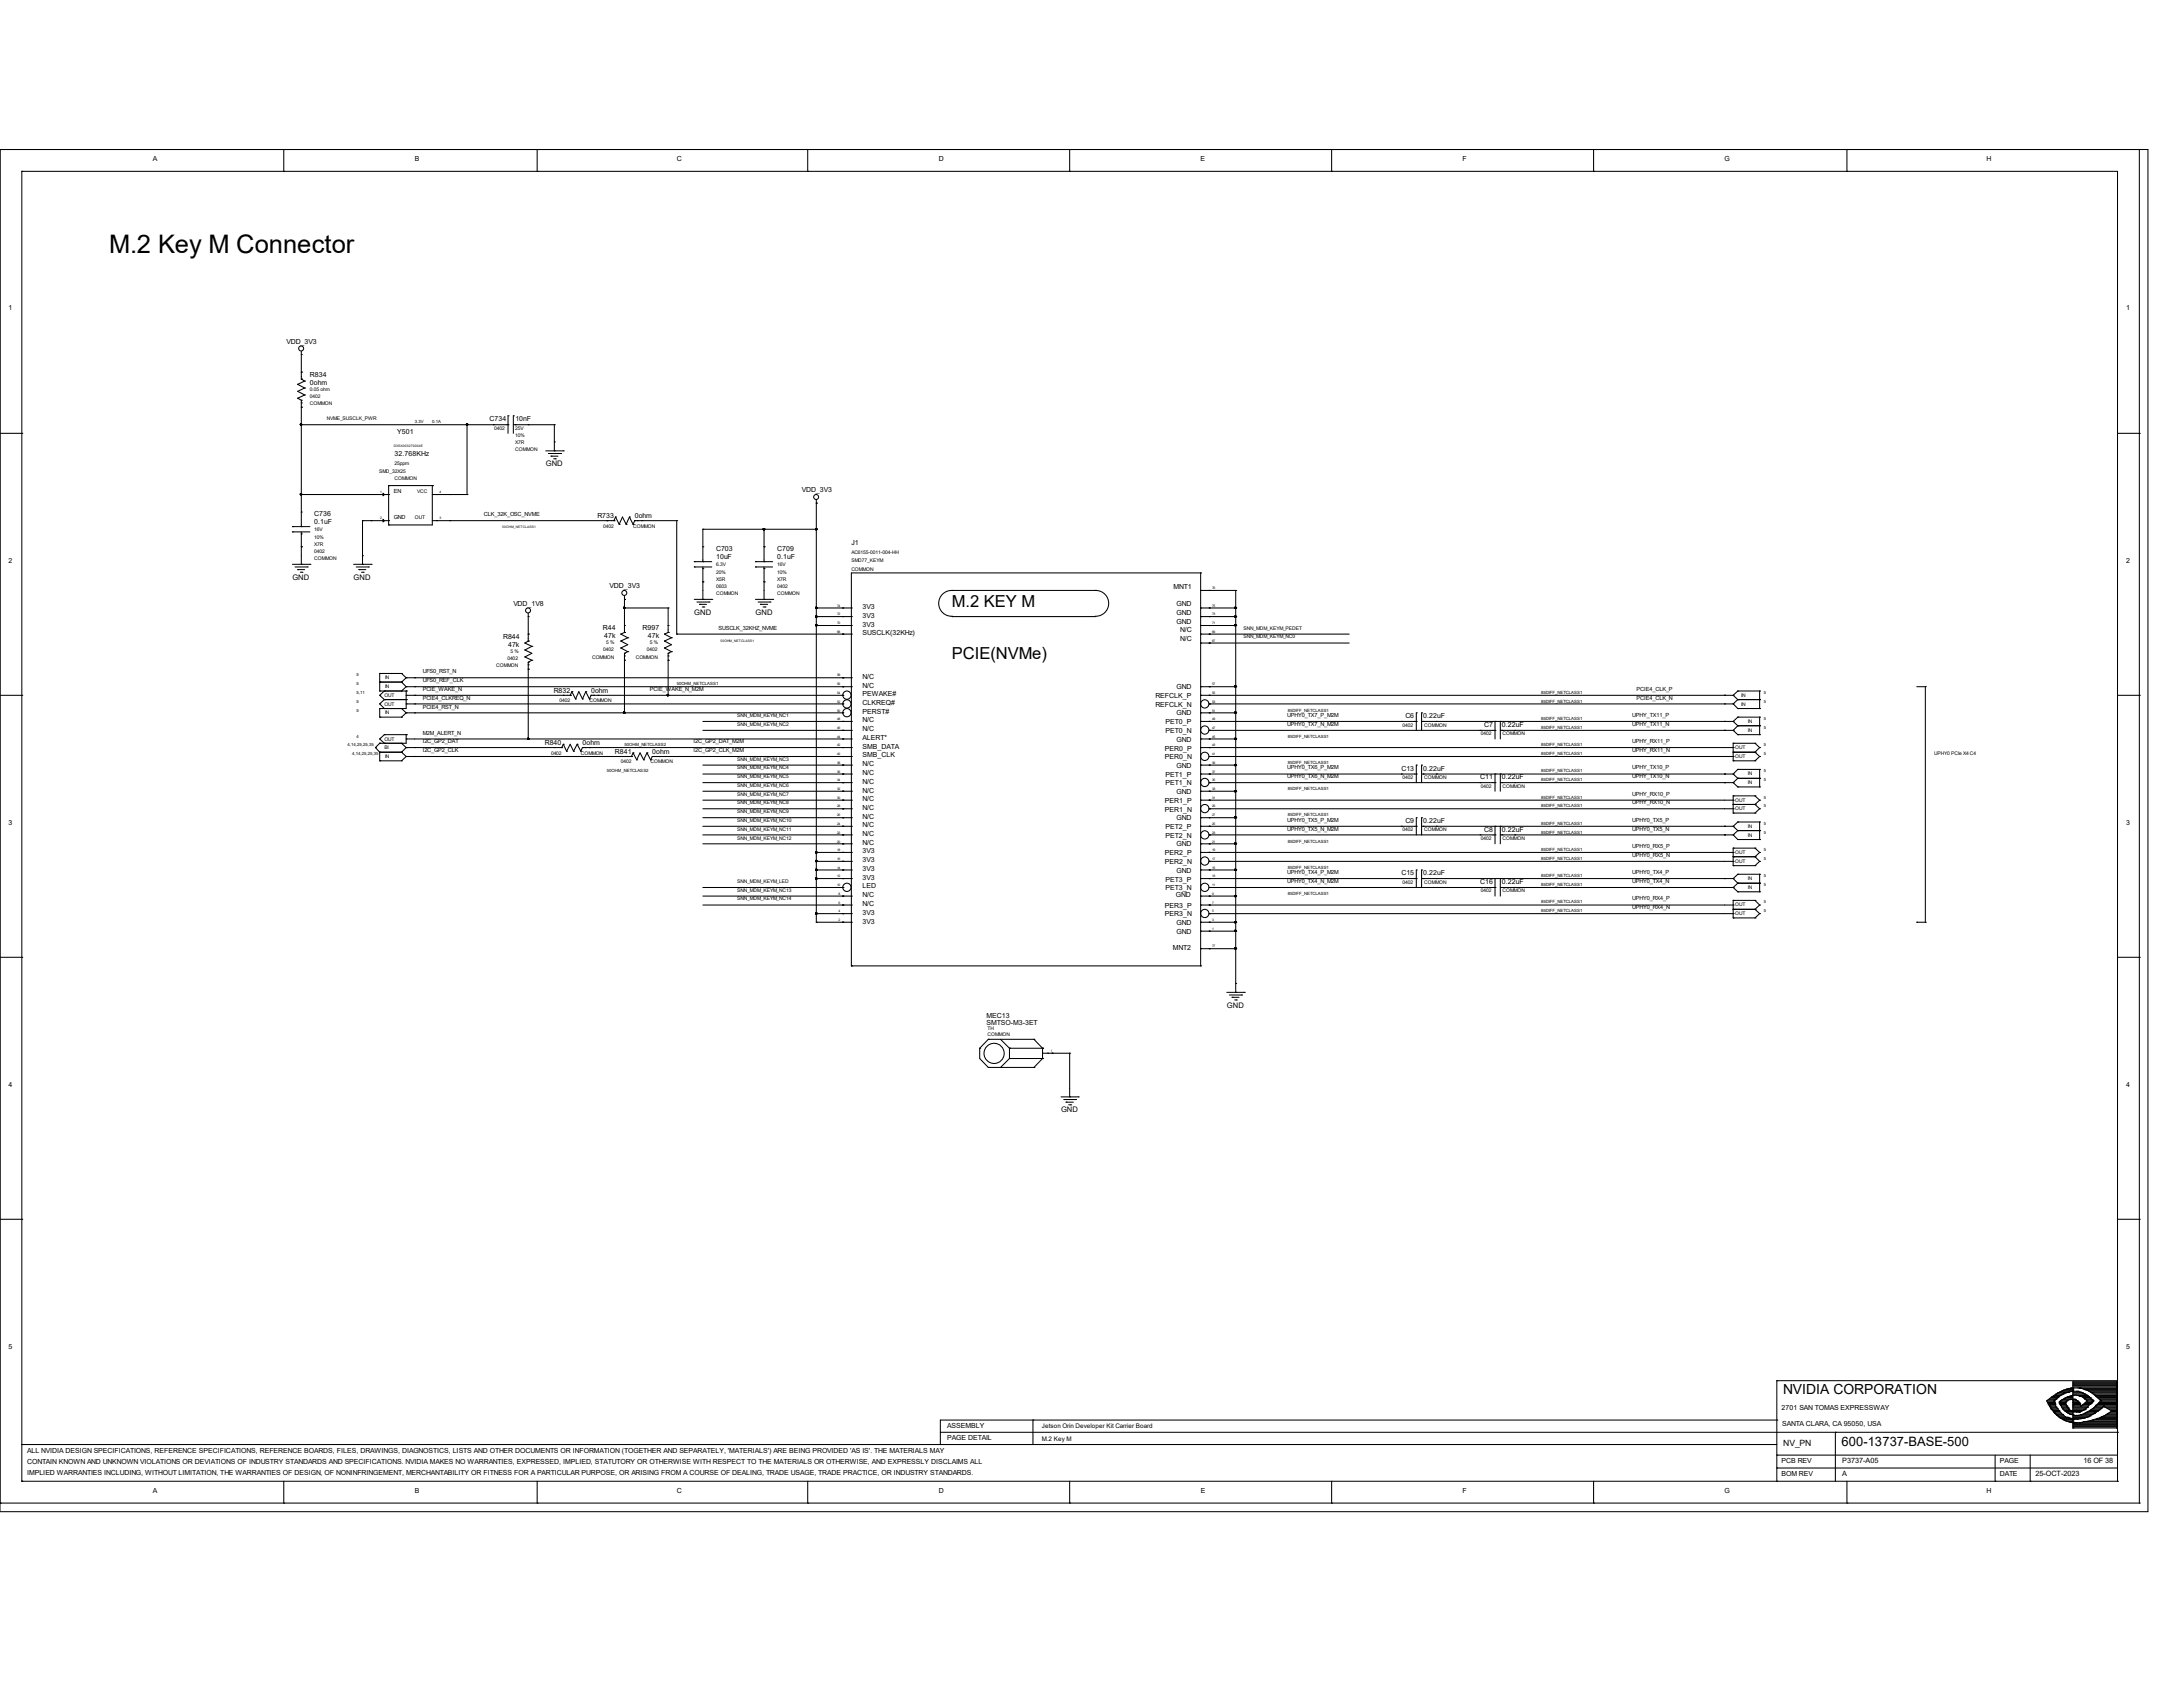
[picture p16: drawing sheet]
<svg xmlns="http://www.w3.org/2000/svg" width="279mm" height="216mm" viewBox="0 0 279 216" stroke-linecap="round" stroke-linejoin="round" font-family="sans-serif">
<defs><g id="words">
<text font-size="3.3" x="14" y="32.4">M.2 Key M Connector</text>
<g font-size="2.1">
<text x="121.8" y="77.6">M.2 KEY M</text>
<text x="121.8" y="84.3">PCIE(NVMe)</text>
</g>
<text font-size="1.8" x="228.2" y="178.4">NVIDIA CORPORATION</text>
<text font-size="1.7" x="235.7" y="185.1">600-13737-BASE-500</text>
<text font-size="1.1" x="228.2" y="185.1">NV_PN</text>
<g font-size="1">
<text x="69.8" y="59.6">GND</text>
<text x="37.4" y="74.2">GND</text>
<text x="45.3" y="74.2">GND</text>
<text x="88.9" y="78.7">GND</text>
<text x="96.7" y="78.7">GND</text>
<text x="157" y="128.9">GND</text>
<text x="135.8" y="142.3">GND</text>
</g>
<g font-size=".9">
<text x="19.6" y="20.6">A</text>
<text x="53.1" y="20.6">B</text>
<text x="86.6" y="20.6">C</text>
<text x="120.1" y="20.6">D</text>
<text x="153.7" y="20.6">E</text>
<text x="187.2" y="20.6">F</text>
<text x="220.7" y="20.6">G</text>
<text x="254.3" y="20.6">H</text>
<text x="1.1" y="39.6">1</text>
<text x="272.1" y="39.6">1</text>
<text x="36.7" y="44">VDD_3V3</text>
<text x="39.7" y="48.2">R834</text>
<text x="39.7" y="49.2">0ohm</text>
<text x="62.7" y="53.9">C734</text>
<text x="66" y="53.9">10nF</text>
<text x="50.5" y="58.4">32.768KHz</text>
<text x="50.8" y="55.6">Y501</text>
<text x="102.6" y="62.9">VDD_3V3</text>
<text x="40.2" y="66.1">C736</text>
<text x="40.2" y="67.1">0.1uF</text>
<text x="76.5" y="66.3">R733</text>
<text x="81.2" y="66.3">0ohm</text>
<text x="91.7" y="70.6">C703</text>
<text x="91.7" y="71.6">10uF</text>
<text x="99.5" y="70.6">C709</text>
<text x="99.5" y="71.6">0.1uF</text>
<text x="109" y="69.8">J1</text>
<text x="1.1" y="72">2</text>
<text x="65.7" y="77.5">VDD_1V8</text>
<text x="78" y="75.3">VDD_3V3</text>
<text x="110.4" y="77.9">3V3</text>
<text x="150.2" y="75.4">MNT1</text>
<text x="150.6" y="77.6">GND</text>
<text x="272.1" y="72">2</text>
<text x="64.4" y="81.7">R844</text>
<text x="65" y="82.8">47k</text>
<text x="77.2" y="80.6">R44</text>
<text x="77.3" y="81.6">47k</text>
<text x="82.3" y="80.6">R997</text>
<text x="82.9" y="81.6">47k</text>
<text x="110.4" y="81.3">SUSCLK(32KHz)</text>
<text x="110.4" y="80.2">3V3</text>
<text x="110.4" y="79.1">3V3</text>
<text x="150.6" y="79.8">GND</text>
<text x="150.6" y="78.7">GND</text>
<text x="151" y="82.1">N/C</text>
<text x="151" y="80.9">N/C</text>
<text x="70.9" y="88.7">R832</text>
<text x="75.6" y="88.7">0ohm</text>
<text x="110.4" y="89.1">PEWAKE#</text>
<text x="110.4" y="88">N/C</text>
<text x="110.4" y="86.9">N/C</text>
<text x="147.9" y="89.3">REFCLK_P</text>
<text x="150.6" y="88.2">GND</text>
<text x="69.7" y="95.4">R840</text>
<text x="74.5" y="95.4">0ohm</text>
<text x="110.4" y="95.8">SMB_DATA</text>
<text x="110.4" y="94.7">ALERT*</text>
<text x="110.4" y="93.6">N/C</text>
<text x="110.4" y="92.5">N/C</text>
<text x="110.4" y="91.4">PERST#</text>
<text x="110.4" y="90.3">CLKREQ#</text>
<text x="147.9" y="90.5">REFCLK_N</text>
<text x="149.2" y="93.8">PET0_N</text>
<text x="149.2" y="92.7">PET0_P</text>
<text x="150.6" y="94.9">GND</text>
<text x="150.6" y="91.6">GND</text>
<text x="179.9" y="91.9">C6</text>
<text x="182.2" y="91.9">0.22uF</text>
<text x="189.9" y="93">C7</text>
<text x="192.2" y="93">0.22uF</text>
<text x="78.7" y="96.5">R841</text>
<text x="83.5" y="96.5">0ohm</text>
<text x="110.4" y="101.4">N/C</text>
<text x="110.4" y="100.3">N/C</text>
<text x="110.4" y="99.2">N/C</text>
<text x="110.4" y="98">N/C</text>
<text x="110.4" y="96.9">SMB_CLK</text>
<text x="149.1" y="97.2">PER0_N</text>
<text x="149.1" y="96.1">PER0_P</text>
<text x="149.2" y="100.5">PET1_N</text>
<text x="149.2" y="99.4">PET1_P</text>
<text x="150.6" y="101.6">GND</text>
<text x="150.6" y="98.3">GND</text>
<text x="179.4" y="98.6">C13</text>
<text x="182.2" y="98.6">0.22uF</text>
<text x="189.4" y="99.7">C11</text>
<text x="192.2" y="99.7">0.22uF</text>
<text x="1.1" y="105.5">3</text>
<text x="110.4" y="107">N/C</text>
<text x="110.4" y="105.9">N/C</text>
<text x="110.4" y="104.8">N/C</text>
<text x="110.4" y="103.6">N/C</text>
<text x="110.4" y="102.5">N/C</text>
<text x="149.1" y="103.9">PER1_N</text>
<text x="149.1" y="102.7">PER1_P</text>
<text x="149.2" y="107.2">PET2_N</text>
<text x="149.2" y="106.1">PET2_P</text>
<text x="150.6" y="105">GND</text>
<text x="179.9" y="105.3">C9</text>
<text x="182.2" y="105.3">0.22uF</text>
<text x="189.9" y="106.4">C8</text>
<text x="192.2" y="106.4">0.22uF</text>
<text x="272.1" y="105.5">3</text>
<text x="110.4" y="113.7">LED</text>
<text x="110.4" y="112.6">3V3</text>
<text x="110.4" y="111.5">3V3</text>
<text x="110.4" y="110.4">3V3</text>
<text x="110.4" y="109.2">3V3</text>
<text x="110.4" y="108.1">N/C</text>
<text x="149.1" y="110.6">PER2_N</text>
<text x="149.1" y="109.5">PER2_P</text>
<text x="149.2" y="113.9">PET3_N</text>
<text x="149.2" y="112.8">PET3_P</text>
<text x="150.6" y="111.7">GND</text>
<text x="150.6" y="108.3">GND</text>
<text x="179.4" y="112">C15</text>
<text x="182.2" y="112">0.22uF</text>
<text x="189.4" y="113.2">C16</text>
<text x="192.2" y="113.2">0.22uF</text>
<text x="110.4" y="118.2">3V3</text>
<text x="110.4" y="117.1">3V3</text>
<text x="110.4" y="116">N/C</text>
<text x="110.4" y="114.8">N/C</text>
<text x="149.1" y="117.3">PER3_N</text>
<text x="149.1" y="116.2">PER3_P</text>
<text x="150.5" y="114.8">GND</text>
<text x="150.6" y="119.5">GND</text>
<text x="150.6" y="118.4">GND</text>
<text x="150.1" y="121.5">MNT2</text>
<text x="126.3" y="130.3">MEC13</text>
<text x="126.3" y="131.1">SMTSO-M3-3ET</text>
<text x="1.1" y="139.1">4</text>
<text x="272.1" y="139.1">4</text>
<text x="1.1" y="172.6">5</text>
<text x="272.1" y="172.6">5</text>
<text x="121.2" y="184.3">PAGE DETAIL</text>
<text x="121.2" y="182.8">ASSEMBLY</text>
<text x="228" y="180.4">2701 SAN TOMAS EXPRESSWAY</text>
<text x="228.1" y="182.5">SANTA CLARA, CA 95050, USA</text>
<text x="3.5" y="187.4">CONTAIN KNOWN AND UNKNOWN VIOLATIONS OR DEVIATIONS OF INDUSTRY STANDARDS AND SPECIFICATIONS. NVIDIA MAKES NO WARRANTIES, EXPRESSED, IMPLIED, STATUTORY OR OTHERWISE WITH RESPECT TO THE MATERIALS OR OTHERWISE, AND EXPRESSLY DISCLAIMS ALL</text>
<text x="3.5" y="186">ALL NVIDIA DESIGN SPECIFICATIONS, REFERENCE SPECIFICATIONS, REFERENCE BOARDS, FILES, DRAWINGS, DIAGNOSTICS, LISTS AND OTHER DOCUMENTS OR INFORMATION (TOGETHER AND SEPARATELY, 'MATERIALS') ARE BEING PROVIDED 'AS IS'. THE MATERIALS MAY</text>
<text x="3.5" y="188.8">IMPLIED WARRANTIES INCLUDING, WITHOUT LIMITATION, THE WARRANTIES OF DESIGN, OF NONINFRINGEMENT, MERCHANTABILITY OR FITNESS FOR A PARTICULAR PURPOSE, OR ARISING FROM A COURSE OF DEALING, TRADE USAGE, TRADE PRACTICE, OR INDUSTRY STANDARDS.</text>
<text x="19.6" y="191.1">A</text>
<text x="53.1" y="191.1">B</text>
<text x="86.6" y="191.1">C</text>
<text x="120.1" y="191.1">D</text>
<text x="153.7" y="191.1">E</text>
<text x="187.2" y="191.1">F</text>
<text x="220.7" y="191.1">G</text>
<text x="228" y="188.9">BOM REV</text>
<text x="228" y="187.2">PCB REV</text>
<text x="235.8" y="188.9">A</text>
<text x="235.8" y="187.2">P3737-A05</text>
<text x="254.3" y="191.1">H</text>
<text x="255.9" y="187.2">PAGE</text>
<text x="255.9" y="188.9">DATE</text>
<text x="260.5" y="188.9">25-OCT-2023</text>
<text x="266.7" y="187.2">16 OF 38</text>
</g>
<g font-size=".8">
<text x="133.3" y="182.8">Jetson Orin Developer Kit Carrier Board</text>
<text x="133.3" y="184.4">M.2 Key M</text>
</g>
<g font-size=".7">
<text x="50.4" y="63">EN</text>
<text x="50.4" y="66.4">GND</text>
<text x="61.9" y="66.1">CLK_32K_OSC_NVME</text>
<text x="91.9" y="80.6">SUSCLK_32KHZ_NVME</text>
<text x="54.1" y="89.5">PCIE4_CLKREQ_N</text>
<text x="54.1" y="88.4">PCIE_WAKE_N</text>
<text x="54.1" y="87.3">UFS0_REF_CLK</text>
<text x="54.1" y="86.2">UFS0_RST_N</text>
<text x="83.2" y="88.4">PCIE_WAKE_N_M2M</text>
<text x="209.5" y="89.5">PCIE4_CLK_N</text>
<text x="209.5" y="88.4">PCIE4_CLK_P</text>
<text x="54.1" y="95.1">I2C_GP2_DAT</text>
<text x="54.1" y="94">M2M_ALERT_N</text>
<text x="54.1" y="90.7">PCIE4_RST_N</text>
<text x="88.8" y="95.1">I2C_GP2_DAT_M2M</text>
<text x="164.8" y="92.9">UPHY0_TX7_N_M2M</text>
<text x="164.8" y="91.8">UPHY0_TX7_P_M2M</text>
<text x="208.9" y="95.1">UPHY_RX11_P</text>
<text x="208.9" y="92.9">UPHY_TX11_N</text>
<text x="208.9" y="91.8">UPHY_TX11_P</text>
<text x="54.1" y="96.3">I2C_GP2_CLK</text>
<text x="88.8" y="96.3">I2C_GP2_CLK_M2M</text>
<text x="164.8" y="99.6">UPHY0_TX6_N_M2M</text>
<text x="164.8" y="98.5">UPHY0_TX6_P_M2M</text>
<text x="208.9" y="101.9">UPHY_RX10_P</text>
<text x="208.9" y="96.3">UPHY_RX11_N</text>
<text x="208.9" y="99.6">UPHY_TX10_N</text>
<text x="208.9" y="98.5">UPHY_TX10_P</text>
<text x="164.8" y="106.3">UPHY0_TX5_N_M2M</text>
<text x="164.8" y="105.2">UPHY0_TX5_P_M2M</text>
<text x="208.9" y="106.3">UPHY0_TX5_N</text>
<text x="208.9" y="105.2">UPHY0_TX5_P</text>
<text x="208.9" y="103">UPHY_RX10_N</text>
<text x="164.8" y="113">UPHY0_TX4_N_M2M</text>
<text x="164.8" y="111.9">UPHY0_TX4_P_M2M</text>
<text x="208.9" y="109.6">UPHY0_RX5_N</text>
<text x="208.9" y="108.5">UPHY0_RX5_P</text>
<text x="208.9" y="113">UPHY0_TX4_N</text>
<text x="208.9" y="111.9">UPHY0_TX4_P</text>
<text x="208.9" y="116.4">UPHY0_RX4_N</text>
<text x="208.9" y="115.2">UPHY0_RX4_P</text>
</g>
<g font-size=".6">
<text x="39.7" y="51.9">COMMON</text>
<text x="39.7" y="51">0402</text>
<text x="39.7" y="50.1">0.05 ohm</text>
<text x="41.8" y="53.8">NVME_SUSCLK_PWR</text>
<text x="50.5" y="59.5">25ppm</text>
<text x="53.1" y="54.1">3.3V</text>
<text x="55.3" y="54.1">0.1A</text>
<text x="63.2" y="55">0402</text>
<text x="66" y="56.8">X7R</text>
<text x="66" y="55">25V</text>
<text x="66" y="55.9">10%</text>
<text x="66" y="57.7">COMMON</text>
<text x="48.5" y="60.6">SMD_32X25</text>
<text x="50.5" y="61.5">COMMON</text>
<text x="53.4" y="63">VCC</text>
<text x="40.2" y="70.7">0402</text>
<text x="40.2" y="69.8">X7R</text>
<text x="40.2" y="69">10%</text>
<text x="40.2" y="67.9">16V</text>
<text x="40.2" y="71.6">COMMON</text>
<text x="53.1" y="66.4">OUT</text>
<text x="77.2" y="67.5">0402</text>
<text x="81" y="67.5">COMMON</text>
<text x="109" y="72">SMD77_KEYM</text>
<text x="109" y="70.9">AC6155-0011-004-HH</text>
<text x="91.7" y="76.1">COMMON</text>
<text x="91.7" y="72.4">6.3V</text>
<text x="91.7" y="73.4">20%</text>
<text x="91.7" y="74.3">X5R</text>
<text x="91.7" y="75.2">0603</text>
<text x="99.5" y="74.3">X7R</text>
<text x="99.5" y="72.4">16V</text>
<text x="99.5" y="73.4">10%</text>
<text x="99.5" y="75.2">0402</text>
<text x="99.5" y="76.1">COMMON</text>
<text x="109" y="73.1">COMMON</text>
<text x="65.3" y="83.6">5 %</text>
<text x="77.2" y="83.4">0402</text>
<text x="77.6" y="82.5">5 %</text>
<text x="82.8" y="83.4">0402</text>
<text x="83.2" y="82.5">5 %</text>
<text x="159.2" y="81.7">SNN_MDM_KEYM_NC0</text>
<text x="159.2" y="80.6">SNN_MDM_KEYM_PEDET</text>
<text x="45.6" y="89.9">5</text>
<text x="45.6" y="88.8">5,11</text>
<text x="45.6" y="87.7">5</text>
<text x="45.6" y="86.6">5</text>
<text x="49.2" y="89.2">OUT</text>
<text x="49.3" y="88.1">IN</text>
<text x="49.3" y="87">IN</text>
<text x="63.5" y="85.4">COMMON</text>
<text x="64.9" y="84.5">0402</text>
<text x="71.6" y="89.9">0402</text>
<text x="75.4" y="89.9">COMMON</text>
<text x="75.8" y="84.3">COMMON</text>
<text x="81.4" y="84.3">COMMON</text>
<text x="86.6" y="87.7">50OHM_NETCLASS1</text>
<text x="197.3" y="89.9">85DIFF_NETCLASS1</text>
<text x="197.3" y="88.8">85DIFF_NETCLASS1</text>
<text x="222.8" y="89.2">IN</text>
<text x="225.8" y="89.9">5</text>
<text x="225.8" y="88.8">5</text>
<text x="44.5" y="95.5">4,14,25,25,35</text>
<text x="45.6" y="94.4">4</text>
<text x="45.6" y="91.1">5</text>
<text x="49.2" y="95.9">BI</text>
<text x="49.2" y="94.8">OUT</text>
<text x="49.2" y="90.3">OUT</text>
<text x="49.3" y="91.4">IN</text>
<text x="79.9" y="95.5">50OHM_NETCLASS2</text>
<text x="94.4" y="91.8">SNN_MDM_KEYM_NC1</text>
<text x="94.4" y="92.9">SNN_MDM_KEYM_NC2</text>
<text x="164.8" y="94.4">85DIFF_NETCLASS1</text>
<text x="164.8" y="91.1">85DIFF_NETCLASS1</text>
<text x="179.5" y="93">0402</text>
<text x="182.3" y="93">COMMON</text>
<text x="189.5" y="94.1">0402</text>
<text x="192.3" y="94.1">COMMON</text>
<text x="197.3" y="95.5">85DIFF_NETCLASS1</text>
<text x="197.3" y="93.3">85DIFF_NETCLASS1</text>
<text x="197.3" y="92.2">85DIFF_NETCLASS1</text>
<text x="222.1" y="95.9">OUT</text>
<text x="222.8" y="90.3">IN</text>
<text x="223.7" y="93.6">IN</text>
<text x="223.7" y="92.5">IN</text>
<text x="225.8" y="95.5">5</text>
<text x="225.8" y="93.3">5</text>
<text x="225.8" y="92.2">5</text>
<text x="45.1" y="96.6">4,14,25,25,35</text>
<text x="49.3" y="97">IN</text>
<text x="70.5" y="96.6">0402</text>
<text x="74.3" y="96.6">COMMON</text>
<text x="77.7" y="98.8">50OHM_NETCLASS2</text>
<text x="79.5" y="97.7">0402</text>
<text x="83.3" y="97.7">COMMON</text>
<text x="94.4" y="97.4">SNN_MDM_KEYM_NC3</text>
<text x="94.4" y="98.5">SNN_MDM_KEYM_NC4</text>
<text x="94.4" y="99.6">SNN_MDM_KEYM_NC5</text>
<text x="94.4" y="100.7">SNN_MDM_KEYM_NC6</text>
<text x="94.4" y="101.9">SNN_MDM_KEYM_NC7</text>
<text x="164.8" y="101.1">85DIFF_NETCLASS1</text>
<text x="164.8" y="97.7">85DIFF_NETCLASS1</text>
<text x="179.5" y="99.7">0402</text>
<text x="182.3" y="99.7">COMMON</text>
<text x="189.5" y="100.8">0402</text>
<text x="192.3" y="100.8">COMMON</text>
<text x="197.3" y="96.6">85DIFF_NETCLASS1</text>
<text x="197.3" y="100">85DIFF_NETCLASS1</text>
<text x="197.3" y="98.8">85DIFF_NETCLASS1</text>
<text x="222.1" y="97">OUT</text>
<text x="223.7" y="100.4">IN</text>
<text x="223.7" y="99.2">IN</text>
<text x="225.8" y="100">5</text>
<text x="225.8" y="98.8">5</text>
<text x="225.8" y="96.6">5</text>
<text x="247.6" y="96.6">UPHY0 PCIe X4 C4</text>
<text x="94.4" y="105.2">SNN_MDM_KEYM_NC10</text>
<text x="94.4" y="106.3">SNN_MDM_KEYM_NC11</text>
<text x="94.4" y="107.4">SNN_MDM_KEYM_NC12</text>
<text x="94.4" y="103">SNN_MDM_KEYM_NC8</text>
<text x="94.4" y="104.1">SNN_MDM_KEYM_NC9</text>
<text x="164.8" y="107.8">85DIFF_NETCLASS1</text>
<text x="164.8" y="104.4">85DIFF_NETCLASS1</text>
<text x="179.5" y="106.4">0402</text>
<text x="182.3" y="106.4">COMMON</text>
<text x="189.5" y="107.5">0402</text>
<text x="192.3" y="107.5">COMMON</text>
<text x="197.3" y="106.7">85DIFF_NETCLASS1</text>
<text x="197.3" y="105.6">85DIFF_NETCLASS1</text>
<text x="197.3" y="103.3">85DIFF_NETCLASS1</text>
<text x="197.3" y="102.2">85DIFF_NETCLASS1</text>
<text x="222.1" y="103.7">OUT</text>
<text x="222.1" y="102.6">OUT</text>
<text x="223.7" y="107.1">IN</text>
<text x="223.7" y="106">IN</text>
<text x="225.8" y="106.7">5</text>
<text x="225.8" y="105.6">5</text>
<text x="225.8" y="103.3">5</text>
<text x="225.8" y="102.2">5</text>
<text x="94.4" y="113">SNN_MDM_KEYM_LED</text>
<text x="164.8" y="111.2">85DIFF_NETCLASS1</text>
<text x="179.5" y="113.1">0402</text>
<text x="182.3" y="113.1">COMMON</text>
<text x="197.3" y="110">85DIFF_NETCLASS1</text>
<text x="197.3" y="108.9">85DIFF_NETCLASS1</text>
<text x="197.3" y="113.4">85DIFF_NETCLASS1</text>
<text x="197.3" y="112.3">85DIFF_NETCLASS1</text>
<text x="222.1" y="110.4">OUT</text>
<text x="222.1" y="109.3">OUT</text>
<text x="223.7" y="113.8">IN</text>
<text x="223.7" y="112.6">IN</text>
<text x="225.8" y="113.4">5</text>
<text x="225.8" y="112.3">5</text>
<text x="225.8" y="110">5</text>
<text x="225.8" y="108.9">5</text>
<text x="94.4" y="114.1">SNN_MDM_KEYM_NC13</text>
<text x="94.4" y="115.2">SNN_MDM_KEYM_NC14</text>
<text x="164.8" y="114.5">85DIFF_NETCLASS1</text>
<text x="189.5" y="114.2">0402</text>
<text x="192.3" y="114.2">COMMON</text>
<text x="197.3" y="116.8">85DIFF_NETCLASS1</text>
<text x="197.3" y="115.6">85DIFF_NETCLASS1</text>
<text x="222.1" y="117.1">OUT</text>
<text x="222.1" y="116">OUT</text>
<text x="225.8" y="116.8">5</text>
<text x="225.8" y="115.6">5</text>
<text x="126.4" y="131.8">TH</text>
<text x="126.4" y="132.5">COMMON</text>
</g>
<g font-size=".4">
<text x="50.4" y="57.2">D3SX003270004E</text>
<text x="48.6" y="63.1">1</text>
<text x="56.3" y="63.1">4</text>
<text x="48.6" y="66.5">2</text>
<text x="56.3" y="66.5">3</text>
<text x="64.3" y="67.6">50OHM_NETCLASS1</text>
<text x="107.1" y="77.6">74</text>
<text x="155.2" y="77.6">75</text>
<text x="155.2" y="75.4">76</text>
<text x="92.2" y="82.1">50OHM_NETCLASS1</text>
<text x="107.1" y="81">68</text>
<text x="107.1" y="79.9">70</text>
<text x="107.1" y="78.7">72</text>
<text x="155.2" y="82.1">67</text>
<text x="155.2" y="81">69</text>
<text x="155.2" y="79.9">71</text>
<text x="155.2" y="78.7">73</text>
<text x="107.1" y="89.9">52</text>
<text x="107.1" y="88.8">54</text>
<text x="107.1" y="87.7">56</text>
<text x="107.1" y="86.6">58</text>
<text x="155.2" y="89.9">53</text>
<text x="155.2" y="88.8">55</text>
<text x="155.2" y="87.7">57</text>
<text x="107.1" y="95.5">42</text>
<text x="107.1" y="94.4">44</text>
<text x="107.1" y="93.3">46</text>
<text x="107.1" y="92.2">48</text>
<text x="107.1" y="91.1">50</text>
<text x="155.2" y="95.5">43</text>
<text x="155.2" y="94.4">45</text>
<text x="155.2" y="93.3">47</text>
<text x="155.2" y="92.2">49</text>
<text x="155.2" y="91.1">51</text>
<text x="107.1" y="101.1">32</text>
<text x="107.1" y="100">34</text>
<text x="107.1" y="98.9">36</text>
<text x="107.1" y="97.7">38</text>
<text x="107.1" y="96.6">40</text>
<text x="155.2" y="101.1">33</text>
<text x="155.2" y="100">35</text>
<text x="155.2" y="98.9">37</text>
<text x="155.2" y="97.7">39</text>
<text x="155.2" y="96.6">41</text>
<text x="107.1" y="107.8">20</text>
<text x="107.1" y="106.7">22</text>
<text x="107.1" y="105.6">24</text>
<text x="107.1" y="104.5">26</text>
<text x="107.1" y="103.3">28</text>
<text x="107.1" y="102.2">30</text>
<text x="155.2" y="107.8">21</text>
<text x="155.2" y="106.7">23</text>
<text x="155.2" y="105.6">25</text>
<text x="155.2" y="104.5">27</text>
<text x="155.2" y="103.3">29</text>
<text x="155.2" y="102.2">31</text>
<text x="107.1" y="113.4">10</text>
<text x="107.1" y="112.3">12</text>
<text x="107.1" y="111.2">14</text>
<text x="107.1" y="110.1">16</text>
<text x="107.1" y="108.9">18</text>
<text x="155.2" y="113.4">11</text>
<text x="155.2" y="112.3">13</text>
<text x="155.2" y="111.2">15</text>
<text x="155.2" y="110.1">17</text>
<text x="155.2" y="108.9">19</text>
<text x="107.3" y="117.9">2</text>
<text x="107.3" y="116.8">4</text>
<text x="107.3" y="115.7">6</text>
<text x="107.3" y="114.5">8</text>
<text x="155.2" y="119">1</text>
<text x="155.2" y="117.9">3</text>
<text x="155.2" y="116.8">5</text>
<text x="155.2" y="115.7">7</text>
<text x="155.2" y="114.5">9</text>
<text x="155.2" y="121.2">77</text>
<text x="134.5" y="134.6">1</text>
</g>
</g></defs>
<g fill="none" stroke="#000" stroke-width=".13">
<path d="M0 19.1h.1M0 19.1h274.9v174.4h-274.9zM36.3 19.1v2.8M68.7 19.1v2.8M103.4 19.1v2.8M136.9 19.1v2.8M170.4 19.1v2.8M204 19.1v2.8M236.4 19.1v2.8M273.8 19.1v173.3M2.8 21.9h.1M2.8 21.9h268.2v167.7"/>
<path d="M2.8 21.9v167.7M36.3 21.9h.1M68.7 21.9h.1M103.4 21.9h.1M136.9 21.9h.1M170.4 21.9h.1M204 21.9h.1M236.4 21.9h.1M0 55.5h2.8M2.8 55.5h.1M38.1 51h.1M38.1 49.2h.1"/>
<path d="M38.1 51l.5 .2M38.1 49.2l.9 .5M38.6 45.4h.1M38.6 51.6h.1M38.6 51.2h.1M38.6 48.5h.1M38.6 47.6h.1M38.6 52.1h.1M38.6 54.4h.1M38.6 45v3.5M38.6 51.2v16.2M38.6 54.4h26.4"/>
<path d="M38.6 48.5l.4 .3M39 50.5h.1M39 48.8h.1M39 49.7h.1M39 50.5l-.9 .5M39 49.7l-.9 .4 .9 .4M39 48.8l-.9 .4M59.8 54.4h.1M59.8 54.4v8.9M63.2 54.4h.1M65 54.4h.1M65 53.2h.1"/>
<path d="M65 53.2v2.3M65.7 53.2h.1M65.7 54.4h5.3M65.7 53.2v2.3M66 54.4h.1M67.6 54.4h.1M69.8 57.7h2.3M70.2 58h1.6M70.5 58.4h.1M70.5 58.4h.9M70.9 58.7h.2M71 57.7h.1"/>
<path d="M71 54.4h.1M71 56.6h.1M71 54.4v3.3M71.1 58.7h.1M71.8 58h.1M72.1 57.7h.1M271 55.5h2.8M273.8 55.5h.1M37.4 67.4h.1M37.4 68.1h.1M37.4 72.2h2.3M37.4 67.4h2.3"/>
<path d="M37.4 68.1h2.3M37.8 72.6h1.5M38.1 72.9h.1M38.1 72.9h.9M38.4 73.2h.3M38.6 72.2h.1M38.6 68.3h.1M38.6 67.4h.1M38.6 65.5h.1M38.6 70h.1M38.6 63.3h.1M38.6 68.1v4.1"/>
<path d="M38.6 63.3h11.1M38.7 73.2h.1M39.3 72.6h.1M39.7 72.2h.1M45.3 72.2h2.2M45.6 72.6h1.6M45.9 72.9h.1M45.9 72.9h.9M46.3 73.2h.2M46.4 72.2h.1M46.4 66.6h.1M46.4 71.1h.1"/>
<path d="M46.4 66.6v5.6M46.4 66.6h3.3M46.5 73.2h.1M47.2 72.6h.1M47.5 72.2h.1M47.5 63.3h.1M47.5 66.6h.1M49.7 66.6h.1M49.7 63.3h.1M49.7 67.2h.1M49.7 62.1h.1M49.7 62.1h5.6"/>
<path d="M49.7 62.1v5.1M55.3 62.1h.1M55.3 66.6h23.3M55.3 63.3h4.5M55.3 62.1v5.1h-5.6M55.9 66.6h.1M55.9 63.3h.1M57.6 66.6h.1M57.6 63.3h.1M59.8 63.3h.1M67.6 78.9h.1M67.6 78.5v3.5"/>
<path d="M77.7 66.6h.1M78.6 66.6h.1M78.8 66.2h.1M78.8 66.2l-.2 .4M78.8 66.2l.4 .9M79.2 67.1h.1M79.2 67.1l.5-.9 .4 .9M79.9 76.7h.1M79.9 77.8h.1M79.9 76.2v4.7M79.9 77.8h5.6M80.1 67.1h.1"/>
<path d="M80.6 66.2h.1M80.6 66.2l-.5 .9M80.6 66.2l.4 .9M81 67.1h.1M81.2 66.6h.1M81.2 66.6h5.4M81.2 66.6l-.2 .5M81.6 66.6h.1M82.1 66.6h.1M85.5 77.8h.1M85.5 77.8v3.1M86.6 66.6h.1"/>
<path d="M86.6 66.6v14.6M88.9 71.9h.1M88.9 72.6h.1M88.9 72.6h2.2M88.9 76.7h2.2M88.9 71.9h2.2M89.2 77h1.6M89.5 77.3h.1M89.5 77.3h.9M89.9 77.7h.2M90 76.7h.1M90 72.8h.1"/>
<path d="M90 71.9h.1M90 70h.1M90 74.5h.1M90 67.7h.1M90 67.7v4.2M90 72.6v4.1M90 67.7h14.5M90.1 77.7h.1M90.8 77h.1M91.1 76.7h.1M96.7 71.9h.1M96.7 72.6h.1"/>
<path d="M96.7 72.6h2.2M96.7 76.7h2.2M96.7 71.9h2.2M97 77h1.6M97.3 77.3h.1M97.3 77.3h1M97.7 77.7h.2M97.8 76.7h.1M97.8 72.8h.1M97.8 71.9h.1M97.8 70h.1M97.8 74.5h.1"/>
<path d="M97.8 67.7h.1M97.8 67.7v4.2M97.8 72.6v4.1M97.9 77.7h.1M98.6 77h.1M98.9 76.7h.1M104.5 64.4h.1M104.5 67.7h.1M104.5 77.8h.1M104.5 78.9h.1M104.5 64v54M104.5 77.8h4.5"/>
<path d="M104.5 78.9h4.5M107.9 78.9h.1M107.9 77.8h.1M109 77.8h.1M109 78.9h.1M121.8 78.9h.1M121.8 75.6h18.5M121.8 78.9h18.5M121.9 75.6a1.65 1.65 0 0 0-1.8 1.6 1.65 1.65 0 0 0 1.8 1.7M140.2 75.6a1.65 1.65 0 0 1 1.7 1.6 1.65 1.65 0 0 1-1.7 1.7M140.3 75.6h.1M153.7 77.8h.1"/>
<path d="M153.7 75.6h.1M153.7 78.9h.1M153.7 73.3h.1M153.7 77.8h4.5M153.7 75.6h4.5M153.7 78.9h4.5M153.7 73.3v50.3M153.7 73.3h-44.7v50.3M154.8 78.9h.1M154.8 77.8h.1M154.8 75.6h.1M158.2 78.9h.1"/>
<path d="M158.2 77.8h.1M158.2 75.6h.1M158.2 75.6v51.4M0 89h2.8M2.8 89h.1M48 95.7h.1M48 95.7l.6 .6M48.6 96.3h.1M48.6 97.4h.1M48.6 95.1h.1M48.6 94.6h.1M48.6 90.7h.1"/>
<path d="M48.6 91.8h.1M48.6 90.1h.1M48.6 89h.1M48.6 87.3h.1M48.6 88.4h.1M48.6 86.2h.1M48.6 96.3h2.8M48.6 86.2v2.2M48.6 90.7v1.1M48.6 96.3v1.1M48.6 97.4h2.8M48.6 95.1l-.6 .6"/>
<path d="M48.6 94.6l.6 .5M48.6 91.8h2.8M48.6 90.1l.6 .6M48.6 88.4h3.4M48.6 89l.6 .5M48.6 87.3h2.8M48.6 86.2h2.8M49.2 94h.1M49.2 95.1h.1M49.2 89.5h.1M49.2 90.7h.1M49.2 88.4h.1"/>
<path d="M49.2 94h2.8M49.2 94l-.6 .6M49.2 89.5h2.8M49.2 89.5l-.6 .6M49.2 88.4l-.6 .6M51.4 97.4h.1M51.4 96.3h.1M51.4 95.1h.1M51.4 91.8h.1M51.4 90.7h.1M51.4 88.4h.1M51.4 87.3h.1"/>
<path d="M51.4 86.2h.1M51.4 96.3l.6 .5M51.4 95.1l.6 .6M51.4 90.7l.6 .5M51.4 87.3l.6 .6M51.4 86.2l.6 .5M52 96.8h.1M52 95.7h.1M52 94h.1M52 94.6h.1M52 91.2h.1M52 89.5h.1"/>
<path d="M52 90.1h.1M52 88.4h.1M52 89h.1M52 87.9h.1M52 86.7h.1M52 89h21M52 87.9h57M52 96.8l-.6 .6M52 96.8h28.8M52 95.7h19.9M52 95.7l-.6 .6M52 94v1.1h-3.4"/>
<path d="M52 88.4v2.3h-3.4M52 94.6h57M52 91.2l-.6 .6M52 91.2h55.9M52 90.1h55.9M52 87.9l-.6 .5M52 86.7l-.6 .6M52 86.7h57M53.1 96.8h.1M53.1 91.2h.1M53.1 87.9h.1M53.1 86.7h.1"/>
<path d="M53.1 95.7h.1M53.1 90.1h.1M53.1 89h.1M67.2 84.1h.1M67.2 82.3h.1M67.2 83.2h.1M67.2 84.1l.9 .4M67.2 83.2l.9 .4-.9 .5M67.2 82.3l.9 .4M67.6 85.1h.1M67.6 84.8h.1M67.6 82h.1"/>
<path d="M67.6 81.2h.1M67.6 85.6h.1M67.6 94.6h.1M67.6 84.8v9.8M67.6 82l-.4 .3M68.1 84.5h.1M68.1 82.7h.1M68.1 84.5l-.5 .3M68.1 82.7l-.9 .5M71 95.7h.1M71.9 95.7h.1M72.1 95.2h.1"/>
<path d="M72.1 89h.1M72.1 95.2l-.2 .5M72.1 95.2l.4 .9M72.5 96.1h.1M72.5 96.1l.5-.9 .4 .9M73 89h.1M73.2 88.5h.1M73.2 88.5l-.2 .5M73.2 88.5l.5 1M73.4 96.1h.1M73.7 89.5h.1M73.7 89.5l.4-1 .4 1"/>
<path d="M73.9 95.2h.1M73.9 95.2l-.5 .9M73.9 95.2l.4 .9M74.3 96.1h.1M74.5 95.7h.1M74.5 89.5h.1M74.5 95.7h34.5M74.5 95.7l-.2 .4M74.9 95.7h.1M75 88.5h.1M75 88.5l-.5 1M75 88.5l.4 1"/>
<path d="M75.4 95.7h.1M75.4 89.5h.1M75.6 89h.1M75.6 89h32.3M75.6 89l-.2 .5M76 89h.1M76.5 89h.1M79.5 82.9h.1M79.5 81.2h.1M79.5 82h.1M79.5 82.9l.8 .5M79.5 82l.8 .5-.8 .4"/>
<path d="M79.5 81.2l.8 .4M79.9 83.9h.1M79.9 83.6h.1M79.9 80.9h.1M79.9 80.1h.1M79.9 84.5h.1M79.9 96.8h.1M79.9 91.2h.1M79.9 83.6v7.6M79.9 80.9l-.4 .3M80.3 83.4h.1M80.3 81.6h.1"/>
<path d="M80.3 83.4l-.4 .2M80.3 81.6l-.8 .4M80.8 96.8h.1M81 96.4h.1M81 96.4l-.2 .4M81 96.4l.5 .8M81.5 97.2h.1M81.5 97.2l.4-.8 .5 .8M82.4 97.2h.1M82.8 96.4h.1M82.8 96.4l-.4 .8M82.8 96.4l.5 .8"/>
<path d="M83.3 97.2h.1M83.5 96.8h.1M83.5 96.8h25.5M83.5 96.8l-.2 .4M83.8 96.8h.1M84.4 96.8h.1M85 82.9h.1M85 81.2h.1M85 82h.1M85 82.9l.9 .5M85 82l.9 .5-.9 .4M85 81.2l.9 .4"/>
<path d="M85.5 83.9h.1M85.5 83.6h.1M85.5 80.9h.1M85.5 80.1h.1M85.5 84.5h.1M85.5 89h.1M85.5 83.6v5.4M85.5 80.9l-.5 .3M85.9 83.4h.1M85.9 81.6h.1M85.9 83.4l-.4 .2M85.9 81.6l-.9 .4"/>
<path d="M86.6 81.2h.1M86.6 81.2h22.4M90 99.1h19M90 93.5h19M90 92.3h19M90 97.9h19M104.5 80.1h.1M104.5 80.1h4.5M107.9 99.1h.1M107.9 97.9h.1M107.9 96.8h.1M107.9 95.7h.1"/>
<path d="M107.9 94.6h.1M107.9 93.5h.1M107.9 92.3h.1M107.9 91.2h.1M107.9 90.1h.1M107.9 89h.1M107.9 87.9h.1M107.9 86.7h.1M107.9 81.2h.1M107.9 80.1h.1M109 92.3h.1M109 87.9h.1"/>
<path d="M109 95.7h.1M109 86.7h.1M109 99.1h.1M109 97.9h.1M109 80.1h.1M109 81.2h.1M109 96.8h.1M109 94.6h.1M109 93.5h.1M153.7 91.2h.1M153.7 92.3h.1M153.7 99.1h.1"/>
<path d="M153.7 95.7h.1M153.7 94.6h.1M153.7 80.1h.1M153.7 87.9h.1M153.7 81.2h.1M153.7 82.3h.1M153.7 97.9h.1M153.7 89h.1M153.7 89h68.1M153.7 87.9h4.5M153.7 95.7h68.1M153.7 94.6h4.5"/>
<path d="M153.7 91.2h4.5M153.7 99.1h27.6M153.7 92.3h27.6M153.7 80.1h4.5M153.7 81.2h19M153.7 82.3h19M153.7 97.9h4.5M154.8 99.1h.1M154.8 97.9h.1M154.8 96.8h.1M154.8 95.7h.1M154.8 94.6h.1"/>
<path d="M154.8 93.5h.1M154.8 92.3h.1M154.8 91.2h.1M154.8 90.1h.1M154.8 89h.1M154.8 87.9h.1M154.8 82.3h.1M154.8 81.2h.1M154.8 80.1h.1M154.8 96.8h67M154.8 90.1h67M154.8 93.5h36.5"/>
<path d="M158.2 97.9h.1M158.2 94.6h.1M158.2 91.2h.1M158.2 87.9h.1M158.2 80.1h.1M179.4 99.1h.1M179.4 92.3h.1M181.3 99.1h.1M181.3 97.9h.1M181.3 92.3h.1M181.3 91.2h.1M181.3 91.2v2.3"/>
<path d="M181.3 97.9v2.3M181.9 97.9h.1M181.9 91.2h.1M181.9 99.1h39.9M181.9 92.3h39.9M181.9 91.2v2.3M181.9 97.9v2.3M182.2 99.1h.1M182.2 92.3h.1M183.9 99.1h.1M183.9 92.3h.1M189.4 93.5h.1"/>
<path d="M191.3 99.1h.1M191.3 93.5h.1M191.3 92.3h.1M191.3 92.3v2.3M191.3 99.1v2.2M192 99.1h.1M192 92.3h.1M192 93.5h29.8M192 92.3v2.3M192 99.1v2.2M192.2 93.5h.1M193.9 93.5h.1"/>
<path d="M220.7 99.1h.1M220.7 93.5h.1M220.7 92.3h.1M220.7 90.1h.1M220.7 89h.1M221.8 99.1h.1M221.8 96.8h.1M221.8 96.3h.1M221.8 97.4h.1M221.8 95.7h.1M221.8 95.1h.1M221.8 93.5h.1"/>
<path d="M221.8 92.3h.1M221.8 90.1h.1M221.8 89h.1M221.8 96.3h2.8M221.8 97.4h2.8M221.8 95.1h2.8M221.8 95.1v2.3M221.8 99.1l.6 .5M221.8 93.5l.6 .5M221.8 92.3l.6 .6M221.8 90.1l.6 .6M221.8 89l.6 .5"/>
<path d="M222.4 99.6h.1M222.4 98.5h.1M222.4 94h.1M222.4 92.9h.1M222.4 91.8h.1M222.4 89.5h.1M222.4 90.7h.1M222.4 88.4h.1M222.4 94h2.8M222.4 90.7h2.8M222.4 91.8h2.8M222.4 89.5h2.8"/>
<path d="M222.4 88.4h2.8M222.4 99.6h2.8M222.4 99.6l-.6 .6M222.4 98.5h2.8M222.4 98.5l-.6 .6M222.4 92.9h2.8M222.4 92.9l-.6 .6M222.4 91.8l-.6 .5M222.4 89.5l-.6 .6M222.4 88.4l-.6 .6M224.6 96.3h.1M224.6 97.4h.1"/>
<path d="M224.6 95.1h.1M224.6 96.3l.6 .5M224.6 95.1l.6 .6M225.2 99.6h.1M225.2 98.5h.1M225.2 96.8h.1M225.2 95.7h.1M225.2 92.9h.1M225.2 94h.1M225.2 91.8h.1M225.2 89.5h.1M225.2 90.7h.1"/>
<path d="M225.2 88.4h.1M225.2 88.4v2.3M225.2 91.8v2.2M225.2 98.5v2.2M225.2 95.7l-.6 .6M225.2 96.8l-.6 .6M245.3 87.9h1.1M246.4 87.9h.1M246.4 87.9v30.1M271 89h2.8M273.8 89h.1M90 115.8h19"/>
<path d="M90 113.6h17.9M90 106.8h19M90 105.7h19M90 103.5h19M90 102.4h19M90 100.2h19M90 101.3h19M90 114.7h19M90 104.6h19M90 108h19M104.5 109.1h.1M104.5 110.2h.1"/>
<path d="M104.5 111.3h.1M104.5 112.4h.1M104.5 116.9h.1M104.5 118h.1M104.5 118h4.5M104.5 116.9h4.5M104.5 112.4h4.5M104.5 110.2h4.5M104.5 109.1h4.5M104.5 111.3h4.5M107.9 118h.1M107.9 116.9h.1"/>
<path d="M107.9 115.8h.1M107.9 114.7h.1M107.9 113.6h.1M107.9 112.4h.1M107.9 111.3h.1M107.9 110.2h.1M107.9 109.1h.1M107.9 108h.1M107.9 106.8h.1M107.9 105.7h.1M107.9 104.6h.1M107.9 103.5h.1"/>
<path d="M107.9 102.4h.1M107.9 101.3h.1M107.9 100.2h.1M109 116.9h.1M109 109.1h.1M109 110.2h.1M109 111.3h.1M109 112.4h.1M109 118h.1M109 115.8h.1M109 114.7h.1M109 108h.1"/>
<path d="M109 106.8h.1M109 105.7h.1M109 104.6h.1M109 103.5h.1M109 102.4h.1M109 101.3h.1M109 100.2h.1M153.7 102.4h.1M153.7 101.3h.1M153.7 115.8h.1M153.7 114.7h.1M153.7 111.3h.1"/>
<path d="M153.7 104.6h.1M153.7 108h.1M153.7 118h.1M153.7 119.2h.1M153.7 105.7h.1M153.7 109.1h.1M153.7 112.4h.1M153.7 118h4.5M153.7 115.8h68.1M153.7 112.4h27.6M153.7 109.1h68.1M153.7 105.7h27.6"/>
<path d="M153.7 102.4h68.1M153.7 101.3h4.5M153.7 114.7h4.5M153.7 111.3h4.5M153.7 104.6h4.5M153.7 108h4.5M153.7 119.2h4.5M154.8 119.2h.1M154.8 118h.1M154.8 116.9h.1M154.8 115.8h.1M154.8 114.7h.1"/>
<path d="M154.8 113.6h.1M154.8 112.4h.1M154.8 111.3h.1M154.8 110.2h.1M154.8 109.1h.1M154.8 108h.1M154.8 106.8h.1M154.8 105.7h.1M154.8 104.6h.1M154.8 103.5h.1M154.8 102.4h.1M154.8 101.3h.1"/>
<path d="M154.8 100.2h.1M154.8 116.9h67M154.8 113.6h36.5M154.8 110.2h67M154.8 106.8h36.5M154.8 103.5h67M154.8 100.2h36.5M158.2 119.2h.1M158.2 118h.1M158.2 114.7h.1M158.2 111.3h.1M158.2 108h.1"/>
<path d="M158.2 104.6h.1M158.2 101.3h.1M179.4 112.4h.1M179.4 105.7h.1M181.3 112.4h.1M181.3 111.3h.1M181.3 105.7h.1M181.3 104.6h.1M181.3 104.6v2.2M181.3 111.3v2.3M181.9 111.3h.1M181.9 104.6h.1"/>
<path d="M181.9 112.4h39.9M181.9 105.7h39.9M181.9 104.6v2.2M181.9 111.3v2.3M182.2 112.4h.1M182.2 105.7h.1M183.9 112.4h.1M183.9 105.7h.1M189.4 113.6h.1M189.4 106.8h.1M189.4 100.2h.1M191.3 113.6h.1"/>
<path d="M191.3 112.4h.1M191.3 106.8h.1M191.3 105.7h.1M191.3 100.2h.1M191.3 105.7v2.3M191.3 112.4v2.3M192 112.4h.1M192 105.7h.1M192 113.6h29.8M192 106.8h29.8M192 100.2h29.8M192 105.7v2.3"/>
<path d="M192 112.4v2.3M192.2 113.6h.1M192.2 106.8h.1M192.2 100.2h.1M193.9 113.6h.1M193.9 106.8h.1M193.9 100.2h.1M220.7 113.6h.1M220.7 112.4h.1M220.7 106.8h.1M220.7 105.7h.1M220.7 100.2h.1"/>
<path d="M221.8 116.9h.1M221.8 116.4h.1M221.8 117.5h.1M221.8 115.8h.1M221.8 115.2h.1M221.8 113.6h.1M221.8 112.4h.1M221.8 110.2h.1M221.8 109.6h.1M221.8 110.8h.1M221.8 109.1h.1M221.8 108.5h.1"/>
<path d="M221.8 106.8h.1M221.8 105.7h.1M221.8 103.5h.1M221.8 103h.1M221.8 104.1h.1M221.8 102.4h.1M221.8 101.9h.1M221.8 100.2h.1M221.8 117.5h2.8M221.8 116.4h2.8M221.8 101.9v2.2M221.8 108.5v2.3"/>
<path d="M221.8 115.2v2.3M221.8 112.4l.6 .6M221.8 115.2h2.8M221.8 113.6l.6 .5M221.8 106.8l.6 .6M221.8 110.8h2.8M221.8 109.6h2.8M221.8 108.5h2.8M221.8 105.7l.6 .6M221.8 104.1h2.8M221.8 103h2.8M221.8 101.9h2.8"/>
<path d="M221.8 100.2l.6 .5M222.4 114.1h.1M222.4 113h.1M222.4 111.9h.1M222.4 107.4h.1M222.4 106.3h.1M222.4 105.2h.1M222.4 100.7h.1M222.4 113h2.8M222.4 114.1h2.8M222.4 113l-.6 .6M222.4 111.9h2.8"/>
<path d="M222.4 111.9l-.6 .5M222.4 106.3h2.8M222.4 107.4h2.8M222.4 106.3l-.6 .5M222.4 105.2h2.8M222.4 105.2l-.6 .5M222.4 100.7h2.8M224.6 116.4h.1M224.6 117.5h.1M224.6 115.2h.1M224.6 109.6h.1M224.6 110.8h.1"/>
<path d="M224.6 108.5h.1M224.6 103h.1M224.6 104.1h.1M224.6 101.9h.1M224.6 116.4l.6 .5M224.6 115.2l.6 .6M224.6 109.6l.6 .6M224.6 108.5l.6 .6M224.6 103l.6 .5M224.6 101.9l.6 .5M225.2 116.9h.1M225.2 115.8h.1"/>
<path d="M225.2 113h.1M225.2 114.1h.1M225.2 111.9h.1M225.2 110.2h.1M225.2 109.1h.1M225.2 106.3h.1M225.2 107.4h.1M225.2 105.2h.1M225.2 103.5h.1M225.2 102.4h.1M225.2 100.7h.1M225.2 116.9l-.6 .6"/>
<path d="M225.2 115.8l-.6 .6M225.2 105.2v2.2M225.2 111.9v2.2M225.2 110.2l-.6 .6M225.2 109.1l-.6 .5M225.2 103.5l-.6 .6M225.2 102.4l-.6 .6M245.3 118h.1M245.3 118h1.1M246.4 118h.1M0 122.5h2.8M2.8 122.5h.1"/>
<path d="M109 123.6h.1M109 123.6h44.7M125.4 134.2h.1M125.4 134.2v1.3l1.1 1.1M126.5 136.6h.1M126.5 133h.1M126.5 136.6h5.8M126.5 133l-1.1 1.2M126.5 133h5.8M128.1 133l1.1 1.2M129.2 135.5h.1M129.2 134.2h.1"/>
<path d="M129.2 135.5l-1.1 1.1M129.2 135.5h4.2M129.2 134.2h4.2M129.2 134.2v1.3M132.3 136.6h.1M132.3 133h.1M132.3 133l1.1 1.2M133.4 135.5h.1M133.4 134.2h.1M133.4 134.8h3.5M133.4 135.5l-1.1 1.1M133.4 134.2v1.3"/>
<path d="M134.1 134.8h.1M134.7 134.8h.1M136.9 134.8h.1M136.9 134.8v5.6M153.7 121.4h.1M153.7 123.6h.1M153.7 121.4h4.5M154.8 121.4h.1M157 127h2.3M157.4 127.3h1.5M157.7 127.6h.1M157.7 127.6h.9"/>
<path d="M158 128h.2M158.2 127h.1M158.2 121.4h.1M158.2 125.9h.1M158.2 128h.1M158.9 127.3h.1M159.3 127h.1M271 122.5h2.8M273.8 122.5h.1M0 156h2.8M2.8 156h.1M135.8 140.4h2.2"/>
<path d="M136.1 140.7h1.6M136.4 141.1h.1M136.4 141.1h1M136.8 141.4h.2M136.9 140.4h.1M137 141.4h.1M137.7 140.7h.1M138 140.4h.1M271 156h2.8M273.8 156h.1M227.4 176.7h.1M227.4 176.7h43.6"/>
<path d="M227.4 176.7v12.9M262 179.3h.1M262 179.3l.2 .4M262 179.3h.9M262.1 179.5h.8M262.1 179.4h.7M262.1 179.2h.9M262.2 179.7h.1M262.2 179.6h.8M262.2 179.7l.1 .3M262.3 179.7h.7M262.3 179.8h.1"/>
<path d="M262.3 179.1h.8M262.3 179.8h.8M262.3 180h.1M262.3 180h.8M262.4 178.9h.8M262.5 178.9h.8M262.6 178.8h.1M262.6 178.8l-.6 .5M262.7 178.7h.8M262.8 178.7h.1M262.8 178.7l-.2 .1M262.8 179.4h.1"/>
<path d="M262.8 179.3h.1M262.8 178.6h.9M262.8 179.3v.1M262.8 179.4l.1 .1M262.9 179.3h.1M262.9 179.5h.1M262.9 179.5l.1 .1M263 179.2h.1M263 179.6h.1M263 179.7h.1M263 179.2l-.2 .1M263 179.6v.1"/>
<path d="M263 178.5h.8M263 179.7l.2 .4M263.1 179.1h.1M263.1 178.4h.1M263.1 178.4l-.3 .3M263.2 178.9h.1M263.2 179h.1M263.2 178.4h.8M263.2 179l-.2 .2M263.3 178.9h.1M263.4 178.3h.1M263.4 178.3l-.3 .1"/>
<path d="M263.4 178.9h.1M263.4 178.3h.9M263.4 178.9l-.2 .1M263.5 178.7h.1M263.6 179.6h.1M263.6 179.5h.1M263.6 179.4h.1M263.6 178.2h.1M263.6 179.5h.7M263.6 179.4h.8M263.6 178.2h1.1M263.6 179.4v.2"/>
<path d="M263.6 178.2l-.2 .1M263.7 179.7h.1M263.7 179.6h.1M263.7 179.4h.1M263.7 178.6h.1M263.7 179.6h.6M263.7 179.7v.1M263.7 179.6v.1M263.7 178.6l-.3 .3M263.7 179.7h.7M263.7 179.3h.1M263.7 179.8h.1"/>
<path d="M263.7 179.2h.1M263.7 179.3h.8M263.7 179.8h.7M263.7 179.8l.3 .5M263.7 179.2v.2M263.8 178.5h.1M263.8 178.1h.1M263.8 178.1h2.2M263.8 180h.7M263.9 179.2h.1M263.9 179.2h.9M264 179.1h.1"/>
<path d="M264 178.4h.1M264.1 179.1h.1M264.1 177.9h.1M264.1 178.4h.1M264.1 179.1h1M264.1 177.9h1.2M264.1 177.9l-.5 .3M264.1 178.4l-.4 .2M264.2 179h.1M264.2 179l-.5 .2M264.2 178.9h.1M264.2 178.3h.1"/>
<path d="M264.2 178.9h1.1M264.2 178.3l-.1 .1M264.3 178.3h.1M264.3 179.6h.1M264.3 177.8h.1M264.3 179.5h.1M264.3 177.8l-.2 .1M264.3 179.5l.2 .5M264.4 179.7h.1M264.4 177.8h.9M264.4 179.4h.1M264.4 178.9h.1"/>
<path d="M264.4 178.9l-.2 .1M264.5 180h.1M264.5 178.9h.1M264.5 178.2h.1M264.5 178.9h.8M264.5 177.8h.1M264.5 179.3h.1M264.5 177.8h-.2M264.5 179.3l-.2 .2M264.5 180l.2 .2M264.7 178.7h.1M264.7 178.7l-.3 .2"/>
<path d="M264.7 178.2h.1M264.7 177.7h.6M264.8 178.7h.1M264.8 177.7h.1M264.8 178.2h.1M264.8 178.7h.5M264.8 178.2l-.6 .1M264.9 178.7h.1M264.9 179.1h.1M264.9 178.7h-.2M264.9 179.1l-.4 .2M265 177.7h.1"/>
<path d="M265 178.1h.1M265 177.7l-.5 .1M265 178.1l-.2 .1M265.1 178.6h.1M265.1 177.6h.1M265.1 177.6h5.8M265.1 178.6l-.2 .1M265.1 177.6l-.1 .1M265.1 178.6h.2M265.2 179.1h.1M265.2 179.1h.4M265.2 179.1h-.3"/>
<path d="M265.3 179.5h.1M265.3 179.3h.1M265.3 179.2h.1M265.3 177.7h.1M265.3 177.8h.1M265.3 177.9h.1M265.3 178.1h.1M265.3 179.8h.1M265.3 178.6h.1M265.3 177.6h.1M265.3 180h.1M265.3 179.7h.9"/>
<path d="M265.3 179.5h.8M265.3 179.2h.4M265.3 179.4h.7M265.3 179.3h.6M265.3 179.6h.8M265.3 177.4h5.6M265.3 177h5.6M265.3 177.5h5.6M265.3 177.2h5.6M265.3 177.3h5.6M265.3 178.5h1.7M265.3 178.3h1.2"/>
<path d="M265.3 178.2h1M265.3 178.4h1.5M265.3 179.8h1M265.3 180h2M265.3 178.6h-.2M265.3 178.6h.7M265.3 178.1h-.3M265.4 179.1h.1M265.6 179.1h.1M265.6 179.1v.1M265.6 179.2h.1M265.6 179.2h.2"/>
<path d="M265.8 179.2h.1M265.8 178.1h.1M265.8 179.2l.1 .1M265.9 179.3h.1M265.9 179.3l.1 .1M266 179.4h.1M266 178.6h.1M266 178.1h.1M266 178.6h1.2M266 179.4l.1 .1M266 178.1l.3 .1M266.1 179.5h.1"/>
<path d="M266.1 179.5v.1M266.1 179.6h.1M266.1 177.6h.1M266.1 178.6l.1 .1M266.1 179.6l.1 .1M266.1 177.6l.3 .1M266.2 179.7h.1M266.2 178.7h.1M266.2 177.6h.1M266.2 178.7h.2M266.2 179.7l.1 .2M266.3 178.2h.1"/>
<path d="M266.3 179.9h.1M266.3 180h.1M266.3 179.9v.1M266.3 178.2l.2 .1M266.4 177.7h.1M266.4 178.7h.9M266.4 177.7l.3 .1M266.4 178.7h.1M266.4 178.7l.4 .3M266.5 179.8h.1M266.5 179.8h.9M266.5 178.3h.1"/>
<path d="M266.5 177.7h4.4M266.5 178.3l.5 .3M266.6 179.7h.9M266.6 178.9h.9M266.7 177.8h.1M266.7 178.4h.1M266.8 178.9h.7M266.8 179.6h.8M266.8 178.4h.1M266.8 179h.1M266.8 177.8h.1M266.8 179l.3 .3"/>
<path d="M266.8 177.8l.3 .1M266.9 179.5h.8M266.9 179.1h.8M266.9 177.8h4M267 178.5h.1M267 179.2h.8M267 179.4h.8M267 178.6h.1M267 178.6l.2 .1M267.1 179.3h.1M267.1 177.9h.1M267.1 179.3h.8"/>
<path d="M267.1 177.9l.7 .4M267.1 179.3l-.8 .7M267.2 178.6h.1M267.2 177.9h3.7M267.2 178.7h.1M267.3 178.7h.1M267.3 178.1h3.6M267.3 178.7l.2 .2M267.5 178.9h.1M267.5 179.7h.1M267.5 178.2h3.4M267.5 178.9l.1 .1"/>
<path d="M267.6 179.6h.1M267.6 179h.1M267.6 179l.3 .3M267.7 179.1h.1M267.7 179.6h.1M267.7 179.6l-.5 .5M267.7 179.5h.1M267.7 178.3h3.2M267.8 179.2h.1M267.8 179.4h.1M267.8 178.3h.1M267.8 178.3l.3 .2"/>
<path d="M267.8 179.4l-.1 .2M267.8 179.3h.1M267.9 179.3h.1M267.9 178.4h3M267.9 179.3l-.1 .1M268.1 178.5h.1M268.1 178.5h2.8M268.1 178.5l.1 .1M268.2 178.6h.1M268.2 180h.1M268.2 178.6h2.7M268.2 180h2.7"/>
<path d="M268.2 178.6l.1 .1M268.2 179.9h.1M268.3 179.8h.1M268.3 178.7h.1M268.3 179.8h2.6M268.3 178.7l.4 .4M268.4 178.7h2.5M268.4 179.7h2.5M268.4 178.9h2.5M268.5 179.6h2.4M268.6 178.9h2.3M268.6 179.5h2.3"/>
<path d="M268.7 179.1h2.2M268.7 179.1h.1M268.7 179.4h2.2M268.7 179.1l.2 .2M268.8 179.2h2.1M268.9 179.3h.1M268.9 179.3l-1 1M268.9 179.3h2M269.2 180h.1M269.2 180l.2 .1M269.2 180l-.3 .3M270.9 177.7h.1"/>
<path d="M270.9 177.6h.1M270.9 177.9h.1M270.9 177.8h.1M270.9 177.4h.1M270.9 177h.1M270.9 177.5h.1M270.9 177.2h.1M270.9 177.3h.1M270.9 178.6h.1M270.9 179.2h.1M270.9 178.5h.1M270.9 178.3h.1"/>
<path d="M270.9 178.2h.1M270.9 178.4h.1M270.9 178.1h.1M270.9 176.8h.1M270.9 178.9h.1M270.9 179.1h.1M270.9 178.7h.1M270.9 179.6h.1M270.9 179.4h.1M270.9 179.7h.1M270.9 179.5h.1M270.9 176.8h-5.6v6"/>
<path d="M270.9 176.8v6M0 192.4h.1M0 192.4h273.8M2.8 189.6h.1M2.8 184.9h.1M2.8 189.6h268.2M2.8 184.9h224.6M36.3 192.4h.1M36.3 189.6v2.8M68.7 192.4h.1M68.7 189.6v2.8M103.4 192.4h.1"/>
<path d="M103.4 189.6v2.8M120.4 184.9h.1M120.4 183.3h150.6M132.2 181.7h.1M132.2 181.7v3.2M136.9 192.4h.1M136.9 189.6v2.8M170.4 192.4h.1M170.4 189.6v2.8M204 192.4h.1M204 189.6v2.8M227.4 187.9h.1"/>
<path d="M227.4 186.2h.1M227.4 181.7h.1M227.4 189.6h.1M227.4 181.7h-107v3.2M227.4 187.9h43.6M227.4 186.2h43.6M234.9 183.3h.1M234.9 183.3v6.3M236.4 192.4h.1M236.4 189.6v2.8M255.4 189.6h.1M255.4 186.2v3.4"/>
<path d="M259.8 189.6h.1M259.8 186.2v3.4M262.3 180l.2 .3M262.4 180.1h.1M262.4 180.1h.8M262.5 180.2h.1M262.5 180.2h.8M262.5 180.3h.1M262.5 180.3h.9M262.5 180.3l.3 .3M262.6 180.4h.1M262.6 180.4h.8"/>
<path d="M262.7 180.5h.1M262.7 180.5h.8M262.8 180.6h.1M262.8 180.6l.1 .2M262.8 180.6h.8M262.8 180.7h.1M262.8 180.7h.9M262.9 180.8h.1M262.9 180.8l.4 .3M263 180.8h.1M263 180.8h.8M263.1 181h.1"/>
<path d="M263.1 181h.8M263.2 181.1h.1M263.2 180.1h.1M263.2 181.1h.8M263.2 180.1l.1 .2M263.3 181.1h.1M263.3 181.1l.4 .4M263.3 180.3h.1M263.3 180.3l.2 .2M263.4 181.2h.1M263.4 181.2h.8M263.5 181.3h.1"/>
<path d="M263.5 181.3h.9M263.5 180.5h.1M263.5 180.5l.5 .5M263.7 181.4h1M263.7 181.5h.1M263.7 181.5l.3 .2M263.8 181.5h1.2M263.9 180.1h.6M263.9 180.2h.8M264 180.3h.1M264 181.7h.1M264 181h.1"/>
<path d="M264 180.3l.3 .3M264 181.7l.3 .1M264 181l.5 .4M264 180.3h.7M264.1 181.7h.1M264.1 180.4h.7M264.2 180.5h.8M264.2 181.7h1.1M264.3 180.6h.1M264.3 181.8h.1M264.3 180.6h.9M264.3 180.6l.2 .1"/>
<path d="M264.3 181.8l.3 .1M264.5 180.7h.1M264.5 180.7h.8M264.5 181.9h.8M264.5 180.7l.3 .2M264.5 180.1h.1M264.5 181.4h.1M264.6 181.4h.1M264.6 181.9h.1M264.6 181.9h.2M264.7 180.2h.1M264.7 180.8h.1"/>
<path d="M264.7 180.8h.6M264.7 180.2l.1 .2M264.7 180.3h.1M264.7 181.4h.1M264.7 181.4l.1 .1M264.8 180.9h.1M264.8 181.9h.1M264.8 180.9l.2 .1M264.8 181.9l.2 .1M264.8 180.4h.1M264.8 181.5h.1M264.8 180.4l.2 .1"/>
<path d="M264.9 181h.4M264.9 181.9h.4M264.9 181.5h.1M265 181h.1M265 180.5h.1M265 182h.1M265 181l.3 .1M265 180.5l.1 .1M265 182l.3 .1M265 181.5h.1M265 181.5l.2 .1M265.1 180.6h.1"/>
<path d="M265.1 180.6l.3 .1M265.2 180.6h.1M265.2 181.6h.1M265.2 181.6l.1 .1M265.3 181.7h.1M265.3 181.9h.1M265.3 181h.1M265.3 180.7h.1M265.3 181.1h.1M265.3 182.1h.1M265.3 182.8h.1M265.3 180.6h1"/>
<path d="M265.3 180.3h1.6M265.3 180.2h1.7M265.3 180.4h1.4M265.3 180.5h1.2M265.3 180.1h1.9M265.3 181.5h1.2M265.3 181.3h1.9M265.3 181.2h2.2M265.3 182.2h5.6M265.3 182.6h5.6M265.3 182.5h5.6M265.3 182.4h5.6"/>
<path d="M265.3 182.3h5.6M265.3 181.4h1.7M265.3 182.8h5.6M265.3 181.1h.2M265.3 182.1h5.6M265.4 180.7h.1M265.4 180.7h.3M265.5 181.1h.1M265.5 181.1h.5M265.6 182.1h.1M265.7 180.7h.1M265.7 180.7h.4"/>
<path d="M265.8 181.1h.1M266 181.1h.1M266.1 180.7h.1M266.2 180.7h.1M266.2 182.1h.1M266.2 180.7h-.1M266.3 181.1h.1M266.3 182.1h.1M266.3 181.6h.1M266.3 181.1h1.4M266.3 181.6l-.3 .1h-2M266.3 181.1h-.3"/>
<path d="M266.3 180.6h.1M266.3 180.6l-.1 .1M266.4 181.1h.1M266.4 182h.1M266.4 182l-.1 .1M266.5 181.5h.1M266.5 181h.1M266.5 181l-.1 .1M266.5 180.5h.1M266.5 180.5l-.2 .1M266.7 181h1.2M266.7 180.4h.1"/>
<path d="M266.7 181.9h.1M266.7 181.9l-.3 .1M266.8 180.9h.1M266.8 180.4h.1M266.8 181.5h.1M266.8 180.9l-.3 .1M266.8 180.4l-.3 .1M266.8 181.5l-.5 .1M266.8 181.9h4.1M266.9 180.3h.1M266.9 180.8h.1M266.9 180.8l-.1 .1"/>
<path d="M266.9 180.3l-.1 .1M267 181.4h.1M267 180.8h1.1M267 180.2h.1M267.1 180.7h.1M267.1 181.9h.1M267.1 180.7h1.1M267.1 180.7l-.2 .1M267.1 181.9h-.4M267.2 180.1h.1M267.2 180.1l-.3 .2M267.2 181.3h.1"/>
<path d="M267.3 181.3h.1M267.3 181.3l-.5 .2M267.3 180.6h1.1M267.3 181.9h3.6M267.5 181.2h.1M267.5 180.5h1.1M267.5 181.2l-.2 .1M267.5 180.5h.1M267.5 180.5l-.4 .2M267.7 181.1h.1M267.7 180.4h1M267.8 180.3h1.1"/>
<path d="M267.8 181.7h3.1M267.8 181.7h.1M267.8 181.7l-.7 .2M267.9 181h.1M267.9 180.3h.1M267.9 180.3l-.4 .2M267.9 180.2h1.1M268.1 180.8h.1M268.1 180.1h1M268.1 180.8l-.6 .4M268.1 181.7h2.8M268.2 180.7h.1"/>
<path d="M268.4 181.6h.1M268.4 181.6l-.6 .1M268.4 180.6h.1M268.4 181.5h2.5M268.4 180.6l-.3 .2M268.6 180.5h.1M268.7 180.4h.1M268.7 181.5h.1M268.7 181.5l-.3 .1M268.8 181.4h2.1M268.9 180.3h.1M268.9 180.3l-.5 .3"/>
<path d="M269 180.2h.1M269 181.3h.1M269 181.3l-.3 .2M269.1 181.3h1.8M269.1 180.1h.1M269.3 181.2h1.6M269.3 181.2h.1M269.3 181.2l-.3 .1M269.4 180.1h.1M269.4 180.1l.9 .5M269.5 180.1h1.4M269.5 181.1h1.4"/>
<path d="M269.6 181h.1M269.6 180.2h1.3M269.6 181l-.3 .2M269.7 181h1.2M269.8 180.9h.1M269.8 180.3h1.1M269.8 180.9l-.2 .1M269.9 180.8h1M270 180.4h.9M270.1 180.7h.8M270.1 180.7l-.3 .2M270.2 180.5h.7"/>
<path d="M270.3 180.6h.6M270.3 180.6h.1M270.3 180.6l-.2 .1M270.9 180.2h.1M270.9 180.7h.1M270.9 180.4h.1M270.9 180.5h.1M270.9 180.8h.1M270.9 180.3h.1M270.9 180.1h.1M270.9 181.5h.1M270.9 181.3h.1"/>
<path d="M270.9 181.1h.1M270.9 181.2h.1M270.9 181.9h.1M270.9 181.7h.1M270.9 182.2h.1M270.9 182.6h.1M270.9 182.5h.1M270.9 182.4h.1M270.9 182.3h.1M270.9 182.8h.1M270.9 180.6h.1M270.9 181h.1"/>
<path d="M270.9 181.4h.1M271 183.3h.1M271 189.6h.1M273.8 192.4h.1"/>
<circle cx="38.5" cy="44.6" r=".32"/>
<circle cx="67.6" cy="78.1" r=".32"/>
<circle cx="79.9" cy="75.9" r=".32"/>
<circle cx="104.5" cy="63.6" r=".32"/>
<circle cx="108.4" cy="91.2" r=".53"/>
<circle cx="108.4" cy="89" r=".53"/>
<circle cx="108.4" cy="90.1" r=".53"/>
<circle cx="154.2" cy="96.8" r=".53"/>
<circle cx="154.2" cy="90.1" r=".53"/>
<circle cx="154.2" cy="93.4" r=".53"/>
<circle cx="108.4" cy="113.6" r=".53"/>
<circle cx="154.2" cy="110.2" r=".53"/>
<circle cx="154.2" cy="106.8" r=".53"/>
<circle cx="154.2" cy="113.6" r=".53"/>
<circle cx="154.2" cy="116.9" r=".53"/>
<circle cx="154.2" cy="100.1" r=".53"/>
<circle cx="154.2" cy="103.5" r=".53"/>
<circle cx="127.2" cy="134.8" r="1.29"/>
</g>
<g fill="#000" stroke="#000" stroke-width=".13">
<path d="M49 63.1l.2 .2-.2 .2zM49 66.5l.2 .1-.2 .2z"/>
<path d="M97.7 67.7h.1v.1h-.1z" fill-rule="evenodd"/>
<path d="M97.7 67.7h.1v.1h-.1z" fill-rule="evenodd"/>
<path d="M97.7 67.7h.1v.1h-.1z" fill-rule="evenodd"/>
<path d="M97.7 67.7h.1v.1h-.1z" fill-rule="evenodd"/>
<path d="M97.7 67.7h.1v.1h-.1z" fill-rule="evenodd"/>
<path d="M97.7 67.7h.1v.1h-.1z" fill-rule="evenodd"/>
<circle cx="38.5" cy="54.3" r=".08"/>
<circle cx="59.8" cy="54.3" r=".08"/>
<circle cx="38.5" cy="63.2" r=".08"/>
<circle cx="79.9" cy="77.8" r=".08"/>
<circle cx="104.5" cy="67.7" r=".08"/>
<circle cx="104.5" cy="77.8" r=".08"/>
<circle cx="104.5" cy="78.9" r=".08"/>
<circle cx="158.1" cy="77.8" r=".08"/>
<circle cx="158.1" cy="78.9" r=".08"/>
<circle cx="67.6" cy="94.6" r=".08"/>
<circle cx="79.9" cy="91.2" r=".08"/>
<circle cx="85.5" cy="89" r=".08"/>
<circle cx="104.5" cy="80" r=".08"/>
<circle cx="158.1" cy="97.9" r=".08"/>
<circle cx="158.1" cy="91.2" r=".08"/>
<circle cx="158.1" cy="94.6" r=".08"/>
<circle cx="158.1" cy="87.8" r=".08"/>
<circle cx="158.1" cy="80" r=".08"/>
<circle cx="104.5" cy="109.1" r=".08"/>
<circle cx="104.5" cy="111.3" r=".08"/>
<circle cx="104.5" cy="116.9" r=".08"/>
<circle cx="104.5" cy="110.2" r=".08"/>
<circle cx="104.5" cy="112.4" r=".08"/>
<circle cx="158.1" cy="111.3" r=".08"/>
<circle cx="158.1" cy="104.6" r=".08"/>
<circle cx="158.1" cy="107.9" r=".08"/>
<circle cx="158.1" cy="118" r=".08"/>
<circle cx="158.1" cy="119.1" r=".08"/>
<circle cx="158.1" cy="101.3" r=".08"/>
<circle cx="158.1" cy="114.7" r=".08"/>
<circle cx="158.1" cy="121.4" r=".08"/>
</g>
<use href="#words"/>
</svg>
